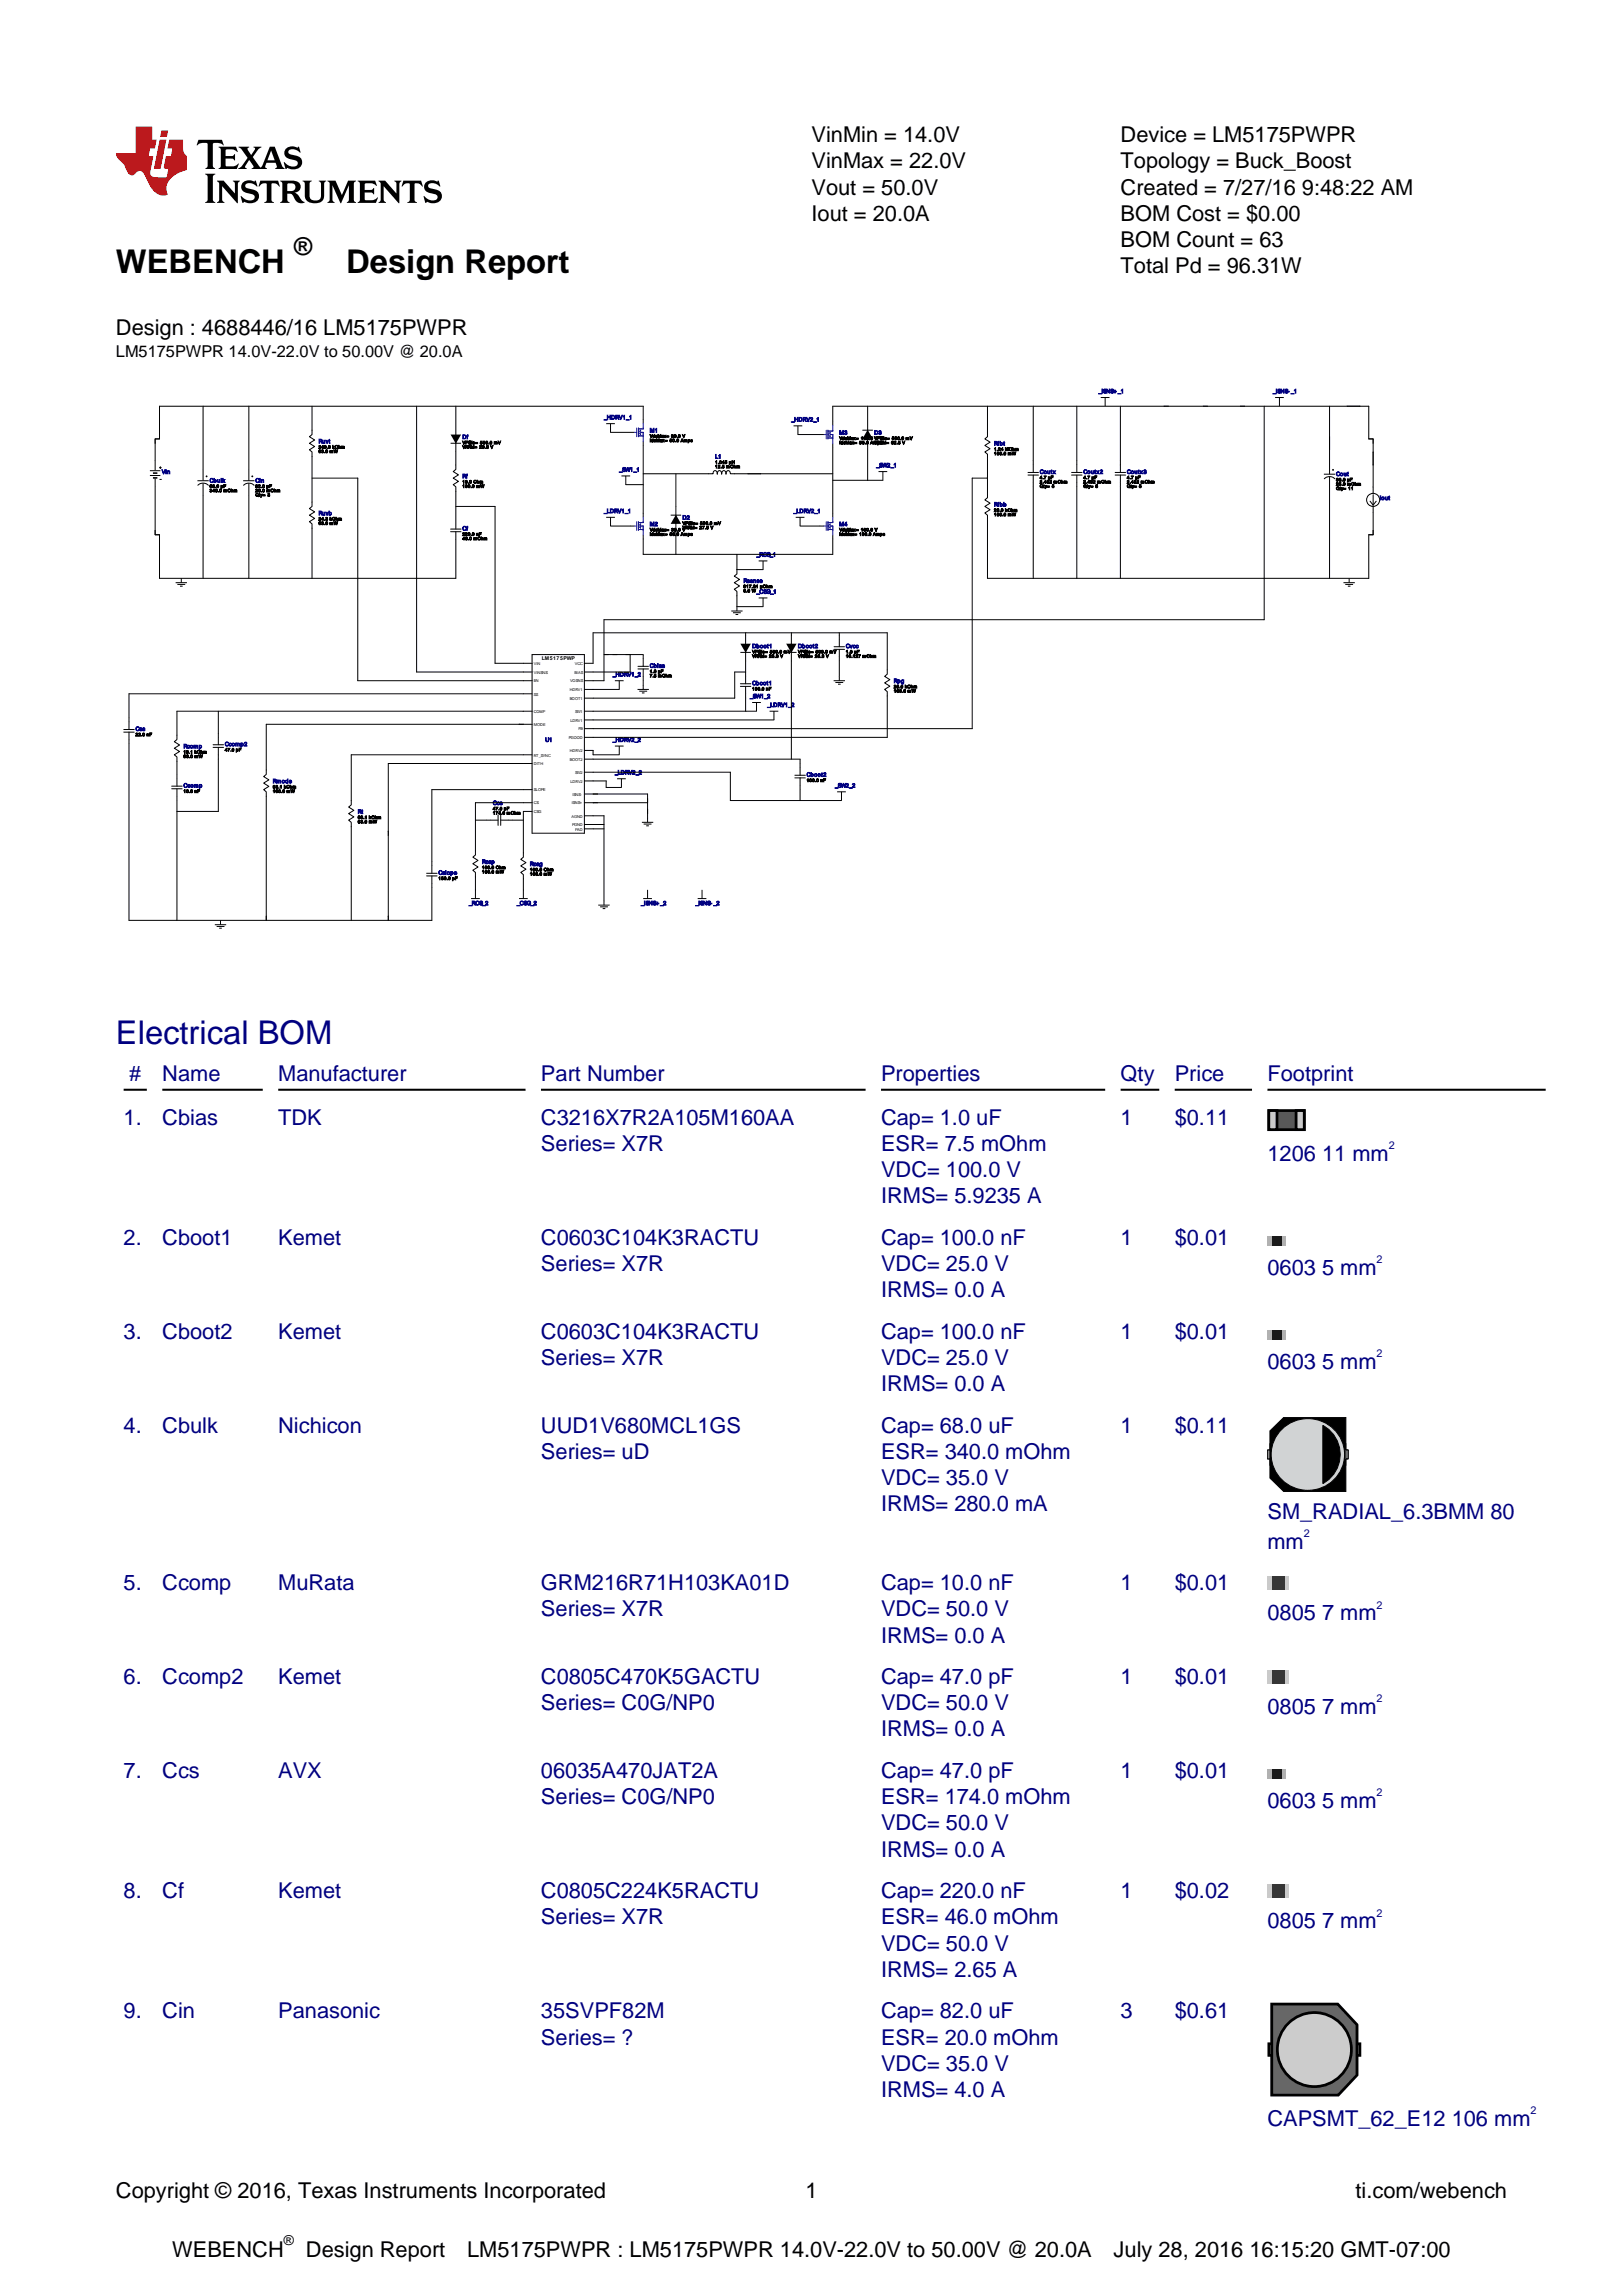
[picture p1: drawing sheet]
<svg xmlns="http://www.w3.org/2000/svg" width="210mm" height="297mm" viewBox="0 0 210 297" stroke-linecap="round" stroke-linejoin="round" font-family="sans-serif">
<defs><g id="words">
<g font-size="4.2">
<text x="15" y="35.3">WEBENCH</text>
<text x="44.8" y="35.3">Design Report</text>
</g>
<text font-size="4.2" fill="#000080" x="15" y="135">Electrical BOM</text>
<text font-size="3.2" x="38" y="33">®</text>
<g font-size="2.8">
<text x="105" y="18.4">VinMin = 14.0V</text>
<text x="105" y="21.8">VinMax = 22.0V</text>
<text x="145" y="18.4">Device = LM5175PWPR</text>
<text x="145" y="21.8">Topology = Buck_Boost</text>
<text x="105" y="25.2">Vout = 50.0V</text>
<text x="105" y="28.6">Iout = 20.0A</text>
<text x="145" y="25.2">Created = 7/27/16 9:48:22 AM</text>
<text x="145" y="28.6">BOM Cost = $0.00</text>
<text x="145" y="32">BOM Count = 63</text>
<text x="145" y="35.3">Total Pd = 96.31W</text>
<text x="15" y="43.4">Design : 4688446/16 LM5175PWPR</text>
<text x="15" y="284.4">Copyright © 2016, Texas Instruments Incorporated</text>
<text x="104.2" y="284.4">1</text>
<text x="175.4" y="284.4">ti.com/webench</text>
<text x="22.3" y="292">WEBENCH</text>
<text x="39.6" y="292">Design Report</text>
<text x="60.4" y="292">LM5175PWPR : LM5175PWPR 14.0V-22.0V to 50.00V @ 20.0A</text>
<text x="144.1" y="292">July 28, 2016 16:15:20 GMT-07:00</text>
</g>
<g font-size="2.8" fill="#000080">
<text x="16.7" y="139.9">#</text>
<text x="21" y="139.9">Name</text>
<text x="36" y="139.9">Manufacturer</text>
<text x="70" y="139.9">Part Number</text>
<text x="114" y="139.9">Properties</text>
<text x="145" y="139.9">Qty</text>
<text x="152" y="139.9">Price</text>
<text x="164" y="139.9">Footprint</text>
<text x="16" y="145.6">1.</text>
<text x="21" y="145.6">Cbias</text>
<text x="36" y="145.6">TDK</text>
<text x="70" y="145.6">C3216X7R2A105M160AA</text>
<text x="70" y="149">Series= X7R</text>
<text x="114" y="145.6">Cap= 1.0 uF</text>
<text x="114" y="149">ESR= 7.5 mOhm</text>
<text x="145" y="145.6">1</text>
<text x="152" y="145.6">$0.11</text>
<text x="114" y="152.3">VDC= 100.0 V</text>
<text x="114" y="155.7">IRMS= 5.9235 A</text>
<text x="164" y="150.2">1206 11 mm</text>
<text x="16" y="161.1">2.</text>
<text x="21" y="161.1">Cboot1</text>
<text x="36" y="161.1">Kemet</text>
<text x="70" y="161.1">C0603C104K3RACTU</text>
<text x="114" y="161.1">Cap= 100.0 nF</text>
<text x="145" y="161.1">1</text>
<text x="152" y="161.1">$0.01</text>
<text x="70" y="164.5">Series= X7R</text>
<text x="114" y="164.5">VDC= 25.0 V</text>
<text x="114" y="167.9">IRMS= 0.0 A</text>
<text x="164" y="165">0603 5 mm</text>
<text x="16" y="173.3">3.</text>
<text x="21" y="173.3">Cboot2</text>
<text x="36" y="173.3">Kemet</text>
<text x="70" y="173.3">C0603C104K3RACTU</text>
<text x="114" y="173.3">Cap= 100.0 nF</text>
<text x="145" y="173.3">1</text>
<text x="152" y="173.3">$0.01</text>
<text x="70" y="176.7">Series= X7R</text>
<text x="114" y="176.7">VDC= 25.0 V</text>
<text x="164" y="177.1">0603 5 mm</text>
<text x="16" y="185.4">4.</text>
<text x="21" y="185.4">Cbulk</text>
<text x="36" y="185.4">Nichicon</text>
<text x="70" y="185.4">UUD1V680MCL1GS</text>
<text x="114" y="180.1">IRMS= 0.0 A</text>
<text x="114" y="185.4">Cap= 68.0 uF</text>
<text x="145" y="185.4">1</text>
<text x="152" y="185.4">$0.11</text>
<text x="70" y="188.8">Series= uD</text>
<text x="114" y="188.8">ESR= 340.0 mOhm</text>
<text x="114" y="192.2">VDC= 35.0 V</text>
<text x="114" y="195.6">IRMS= 280.0 mA</text>
<text x="164" y="196.6">SM_RADIAL_6.3BMM 80</text>
<text x="164" y="200.4">mm</text>
<text x="16" y="205.8">5.</text>
<text x="21" y="205.8">Ccomp</text>
<text x="36" y="205.8">MuRata</text>
<text x="70" y="205.8">GRM216R71H103KA01D</text>
<text x="70" y="209.2">Series= X7R</text>
<text x="114" y="205.8">Cap= 10.0 nF</text>
<text x="114" y="209.2">VDC= 50.0 V</text>
<text x="145" y="205.8">1</text>
<text x="152" y="205.8">$0.01</text>
<text x="164" y="209.6">0805 7 mm</text>
<text x="114" y="212.6">IRMS= 0.0 A</text>
<text x="16" y="217.9">6.</text>
<text x="21" y="217.9">Ccomp2</text>
<text x="36" y="217.9">Kemet</text>
<text x="70" y="217.9">C0805C470K5GACTU</text>
<text x="70" y="221.3">Series= C0G/NP0</text>
<text x="114" y="217.9">Cap= 47.0 pF</text>
<text x="114" y="221.3">VDC= 50.0 V</text>
<text x="145" y="217.9">1</text>
<text x="152" y="217.9">$0.01</text>
<text x="164" y="221.8">0805 7 mm</text>
<text x="114" y="224.7">IRMS= 0.0 A</text>
<text x="16" y="230.1">7.</text>
<text x="21" y="230.1">Ccs</text>
<text x="36" y="230.1">AVX</text>
<text x="70" y="230.1">06035A470JAT2A</text>
<text x="70" y="233.5">Series= C0G/NP0</text>
<text x="114" y="230.1">Cap= 47.0 pF</text>
<text x="114" y="233.5">ESR= 174.0 mOhm</text>
<text x="145" y="230.1">1</text>
<text x="152" y="230.1">$0.01</text>
<text x="164" y="234">0603 5 mm</text>
<text x="114" y="236.9">VDC= 50.0 V</text>
<text x="16" y="245.7">8.</text>
<text x="21" y="245.7">Cf</text>
<text x="36" y="245.7">Kemet</text>
<text x="70" y="245.7">C0805C224K5RACTU</text>
<text x="114" y="240.3">IRMS= 0.0 A</text>
<text x="114" y="245.7">Cap= 220.0 nF</text>
<text x="145" y="245.7">1</text>
<text x="152" y="245.7">$0.02</text>
<text x="70" y="249">Series= X7R</text>
<text x="114" y="249">ESR= 46.0 mOhm</text>
<text x="164" y="249.5">0805 7 mm</text>
<text x="114" y="252.4">VDC= 50.0 V</text>
<text x="114" y="255.8">IRMS= 2.65 A</text>
<text x="16" y="261.2">9.</text>
<text x="21" y="261.2">Cin</text>
<text x="36" y="261.2">Panasonic</text>
<text x="70" y="261.2">35SVPF82M</text>
<text x="114" y="261.2">Cap= 82.0 uF</text>
<text x="145" y="261.2">3</text>
<text x="152" y="261.2">$0.61</text>
<text x="70" y="264.6">Series= ?</text>
<text x="114" y="264.6">ESR= 20.0 mOhm</text>
<text x="114" y="268">VDC= 35.0 V</text>
<text x="114" y="271.4">IRMS= 4.0 A</text>
<text x="164" y="275.1">CAPSMT_62_E12 106 mm</text>
</g>
<text font-size="2.1" x="15" y="46.2">LM5175PWPR 14.0V-22.0V to 50.00V @ 20.0A</text>
<text font-size="1.8" x="36.7" y="290.6">®</text>
<g font-size="1.4" fill="#000080">
<text x="179.7" y="148.7">2</text>
<text x="178.1" y="163.5">2</text>
<text x="178.1" y="175.7">2</text>
<text x="168.7" y="198.9">2</text>
<text x="178.1" y="208.2">2</text>
<text x="178.1" y="220.3">2</text>
<text x="178.1" y="232.5">2</text>
<text x="178.1" y="248">2</text>
<text x="198" y="273.6">2</text>
</g>
<g font-size=".7" fill="#000080">
<text x="142.1" y="50.9">_ISNS+ _1</text>
<text x="164.7" y="50.9">_ISNS- _1</text>
<text x="41.2" y="57.4">Ruvt</text>
<text x="59.8" y="56.8">Df</text>
<text x="78.2" y="54.3">_HDRV1_1</text>
<text x="84.1" y="56">M1</text>
<text x="92.5" y="59.3">L1</text>
<text x="102.4" y="54.5">_HDRV2_1</text>
<text x="108.6" y="56.2">M3</text>
<text x="113.1" y="56.2">D3</text>
<text x="128.6" y="57.6">Rfbt</text>
<text x="20.9" y="61.3">Vin</text>
<text x="27.1" y="62.4">Cbulk</text>
<text x="33" y="62.4">Cin</text>
<text x="59.8" y="61.9">Rf</text>
<text x="80.1" y="61">_SW1_1</text>
<text x="113.4" y="60.5">_SW2_1</text>
<text x="128.6" y="65.5">Rfbb</text>
<text x="134.5" y="61.3">Coutx</text>
<text x="140.2" y="61.3">Coutx2</text>
<text x="145.8" y="61.3">Coutx3</text>
<text x="172.9" y="61.6">Cout</text>
<text x="178.5" y="64.7">Iout</text>
<text x="41.2" y="66.7">Ruvb</text>
<text x="59.8" y="68.6">Cf</text>
<text x="78.2" y="66.4">_LDRV1_1</text>
<text x="84.1" y="68.1">M2</text>
<text x="88.3" y="67.2">D2</text>
<text x="102.7" y="66.4">_LDRV2_1</text>
<text x="108.6" y="68.1">M4</text>
<text x="96.2" y="75.4">Rsense</text>
<text x="97.9" y="76.8">_CSG_1</text>
<text x="97.9" y="72">_RCS_1</text>
<text x="97.3" y="83.9">Dboot1</text>
<text x="103.2" y="83.9">Dboot2</text>
<text x="109.4" y="83.9">Cvcc</text>
<text x="79.3" y="87.5">_HDRV1_2</text>
<text x="84.1" y="86.4">Cbias</text>
<text x="97.3" y="88.7">Cboot1</text>
<text x="115.6" y="88.4">Rpg</text>
<text x="17.5" y="94.6">Css</text>
<text x="70.5" y="96">U1</text>
<text x="79.3" y="96">_HDRV2_2</text>
<text x="97" y="90.3">_SW1_2</text>
<text x="99.3" y="91.5">_LDRV1_2</text>
<text x="23.7" y="101.9">Ccomp</text>
<text x="23.7" y="96.8">Rcomp</text>
<text x="29.1" y="96.6">Ccomp2</text>
<text x="35.3" y="101.3">Rmode</text>
<text x="79.6" y="100.2">_LDRV2_2</text>
<text x="104.4" y="100.5">Cboot2</text>
<text x="108" y="101.9">_SW2_2</text>
<text x="46.3" y="105.3">Rt</text>
<text x="63.8" y="104.2">Ccs</text>
<text x="56.7" y="113.2">Cslope</text>
<text x="62.4" y="111.8">Rcsp</text>
<text x="68.6" y="112.1">Rcsg</text>
<text x="60.7" y="117.1">_RCS_2</text>
<text x="66.9" y="117.1">_CSG_2</text>
<text x="82.9" y="117.1">_ISNS+ _2</text>
<text x="90" y="117.1">_ISNS- _2</text>
</g>
<text font-size=".7" x="70.1" y="85.4">LM5175PWP</text>
<g font-size=".6">
<text x="41.2" y="58">249.0 kOhm</text>
<text x="41.2" y="58.6">63.0 mW</text>
<text x="59.8" y="57.5">VF@Io= 500.0 mV</text>
<text x="59.8" y="58">VRRM= 28.6 V</text>
<text x="84.1" y="56.6">VdsMax= 30.0 V</text>
<text x="84.1" y="57.2">IdsMax= 50.0 Amps</text>
<text x="108.6" y="56.9">VdsMax= 100.0 V</text>
<text x="108.6" y="57.5">IdsMax= 50.0 Amps</text>
<text x="113.1" y="56.9">VF@Io= 500.0 mV</text>
<text x="113.1" y="57.5">VRRM= 62.5 V</text>
<text x="128.6" y="58.3">1.24 MOhm</text>
<text x="128.6" y="58.9">100.0 mW</text>
<text x="27.1" y="63.1">68.0 µF</text>
<text x="27.1" y="63.7">340.0 mOhm</text>
<text x="33" y="63.1">82.0 µF</text>
<text x="33" y="63.7">20.0 mOhm</text>
<text x="33" y="64.2">Qty= 3</text>
<text x="59.8" y="62.6">10.0 Ohm</text>
<text x="59.8" y="63.1">100.0 mW</text>
<text x="92.5" y="60">1.045 µH</text>
<text x="92.5" y="60.6">12.5 mOhm</text>
<text x="134.5" y="62">4.7 µF</text>
<text x="134.5" y="62.6">2.482 mOhm</text>
<text x="134.5" y="63.1">Qty= 5</text>
<text x="140.2" y="62">4.7 µF</text>
<text x="140.2" y="62.6">2.482 mOhm</text>
<text x="140.2" y="63.1">Qty= 5</text>
<text x="145.8" y="62">4.7 µF</text>
<text x="145.8" y="62.6">2.482 mOhm</text>
<text x="145.8" y="63.1">Qty= 5</text>
<text x="172.9" y="62.3">33.0 µF</text>
<text x="172.9" y="62.8">25.0 mOhm</text>
<text x="172.9" y="63.4">Qty= 11</text>
<text x="41.2" y="67.3">24.3 kOhm</text>
<text x="41.2" y="67.9">63.0 mW</text>
<text x="59.8" y="69.3">220.0 nF</text>
<text x="59.8" y="69.9">46.0 mOhm</text>
<text x="84.1" y="68.8">VdsMax= 30.0 V</text>
<text x="84.1" y="69.3">IdsMax= 56.0 Amps</text>
<text x="88.3" y="67.9">VF@Io= 500.0 mV</text>
<text x="88.3" y="68.5">VRRM= 27.5 V</text>
<text x="108.6" y="68.8">VdsMax= 100.0 V</text>
<text x="108.6" y="69.3">IdsMax= 100.0 Amps</text>
<text x="128.6" y="66.2">20.0 kOhm</text>
<text x="128.6" y="66.8">100.0 mW</text>
<text x="96.2" y="76.1">817.31 µOhm</text>
<text x="96.2" y="76.6">0.0 W</text>
<text x="84.1" y="87.1">1.0 µF</text>
<text x="84.1" y="87.6">7.5 mOhm</text>
<text x="97.3" y="89.3">100.0 nF</text>
<text x="97.3" y="84.5">VF@Io= 500.0 mV</text>
<text x="97.3" y="85.1">VRRM= 25.3 V</text>
<text x="103.2" y="84.5">VF@Io= 500.0 mV</text>
<text x="103.2" y="85.1">VRRM= 25.3 V</text>
<text x="109.4" y="84.5">1.0 µF</text>
<text x="109.4" y="85.1">10.127 mOhm</text>
<text x="115.6" y="89.1">20.0 kOhm</text>
<text x="115.6" y="89.6">100.0 mW</text>
<text x="17.5" y="95.3">22.0 nF</text>
<text x="23.7" y="97.5">19.1 kOhm</text>
<text x="23.7" y="98.1">63.0 mW</text>
<text x="29.1" y="97.2">47.0 pF</text>
<text x="104.4" y="101.2">100.0 nF</text>
<text x="23.7" y="102.6">10.0 nF</text>
<text x="35.3" y="102">93.1 kOhm</text>
<text x="35.3" y="102.6">100.0 mW</text>
<text x="46.3" y="106">68.1 kOhm</text>
<text x="46.3" y="106.5">63.0 mW</text>
<text x="63.8" y="104.8">47.0 pF</text>
<text x="63.8" y="105.4">174.0 mOhm</text>
<text x="56.7" y="113.9">150.0 pF</text>
<text x="62.4" y="112.5">100.0 Ohm</text>
<text x="62.4" y="113">100.0 mW</text>
<text x="68.6" y="112.7">100.0 Ohm</text>
<text x="68.6" y="113.3">100.0 mW</text>
</g>
<g font-size=".5">
<text x="69.1" y="88.3">EN</text>
<text x="69.1" y="86.1">VIN</text>
<text x="69.1" y="87.2">VINSNS</text>
<text x="73.7" y="89.4">HDRV1</text>
<text x="73.8" y="88.3">VOSNS</text>
<text x="74.4" y="87.2">BIAS</text>
<text x="74.4" y="86.1">VCC</text>
<text x="69.1" y="94">MODE</text>
<text x="69.1" y="90">SS</text>
<text x="69.1" y="92.3">COMP</text>
<text x="73.6" y="95.6">PGOOD</text>
<text x="73.7" y="90.6">BOOT1</text>
<text x="73.8" y="93.4">LDRV1</text>
<text x="74.4" y="92.3">SW1</text>
<text x="74.8" y="94.5">FB</text>
<text x="69.1" y="99">DITH</text>
<text x="69.1" y="97.9">RT_SYNC</text>
<text x="73.7" y="97.3">HDRV2</text>
<text x="73.7" y="98.5">BOOT2</text>
<text x="73.8" y="101.3">LDRV2</text>
<text x="74.4" y="100.2">SW2</text>
<text x="69.1" y="102.4">SLOPE</text>
<text x="69.1" y="105.2">CSG</text>
<text x="69.1" y="104.1">CS</text>
<text x="73.9" y="105.8">AGND</text>
<text x="74" y="104.1">ISNS+</text>
<text x="74" y="106.9">PGND</text>
<text x="74.1" y="103">ISNS-</text>
<text x="74.4" y="107.5">PAD</text>
</g>
</g></defs>
<path d="M55.2 23.5a.81 .81 0 0 0-.3 .9 .81 .81 0 0 0 .8 .6l.7 .2 .2 .3a.65 .65 0 0 1-1 .4l-.3-.1-.4-.5-.1 .1 .2 .9h.2l.1-.2a1.41 1.41 0 0 0 1.8-.4 .87 .87 0 0 0-.8-1.2l-.7-.2-.2-.2a.57 .57 0 0 1 .8-.4l.7 .5 .1-.1-.2-.7h-.2v.1a1.29 1.29 0 0 0-1.4 0zM52.2 23.4l-.2 .7v.1a.78 .78 0 0 1 1-.5v2.1v.2l-.3 .2v.1h1.2v-.1l-.2-.2-.1-.2 .1-2.1a.83 .83 0 0 1 .9 .5l.1-.1-.2-.7zM49 23.4l.2 .3 .1 .1v2l-.1 .2-.2 .2v.1h.9v-.1l-.2-.2-.1-.2 .1-1.7 1.9 2.2h.1v-2.5l.2-.4h-.9l.3 .2v1.4l-1.5-1.6zM46.3 23.4v.1l.2 .1 .1 .2v2l-.1 .2-.2 .2v.1h2.3l.3-.7-.1-.1a1.45 1.45 0 0 1-1.6 .4v-1h.9l.2 .2h.1v-.8h-.1l-.2 .3h-.9v-.8a1.59 1.59 0 0 1 1.5 .3l.1-.1-.3-.6zM42.4 23.4v.1l.2 .1 .1 .2v2l-.1 .2-.2 .3h.9l-.3-.3v-.2v-1.8l1.1 2.3 1-2.3v1.8v.2l-.2 .3h1.2v-.1l-.3-.2v-.2v-2v-.2l.3-.1v-.1h-1.1l-.8 1.8-.8-1.8zM39.2 23.4v.1l.2 .1v.2v1.5a1.24 1.24 0 0 0 1.7 1 .9 .9 0 0 0 .8-1l.1-1.7 .2-.2h-1v.1l.3 .1v.2v1.5a.76 .76 0 0 1-.6 .7 .76 .76 0 0 1-.8-.4v-1.8v-.2l.2-.1v-.1zM37.2 23.8a1.01 1.01 0 0 1 1 .1 .52 .52 0 0 1 0 .6 .52 .52 0 0 1-.5 .2h-.5zM36.3 23.4v.1l.2 .1v.2v2v.2l-.2 .2v.1h1.2v-.1l-.3-.2v-.9a.71 .71 0 0 1 .9 .6 .83 .83 0 0 0 1.3 .4 1.13 1.13 0 0 1-.7-.7l-.2-.2-.4-.3a.78 .78 0 0 0 .7-.4 .78 .78 0 0 0-.1-.9l-.6-.2zM33.7 23.4l-.2 .7v.1a.78 .78 0 0 1 1-.5v2.1v.2l-.3 .2v.1h1.2v-.1l-.2-.2-.1-.2 .1-2.1a.83 .83 0 0 1 .9 .5l.1-.1-.2-.7zM31.5 23.5a.81 .81 0 0 0-.3 .9 .81 .81 0 0 0 .8 .6l.8 .2 .2 .3a.65 .65 0 0 1-1 .4l-.3-.1-.5-.5-.1 .1 .3 .9h.1l.1-.2a1.41 1.41 0 0 0 1.9-.4 .87 .87 0 0 0-.9-1.2l-.7-.2-.2-.2a.57 .57 0 0 1 .9-.4l.6 .5 .1-.1-.2-.7h-.1l-.1 .1a1.29 1.29 0 0 0-1.4 0zM28.1 23.4l.2 .3 .1 .1v2l-.1 .2-.2 .2v.1h.9v-.1l-.2-.2-.1-.2 .1-1.7 1.9 2.2h.1v-2.5l.2-.4h-.9l.3 .2v1.4l-1.5-1.6zM26.6 22.5v.1l.2 .1 .1 .3v2.8l-.1 .2-.2 .2v.1h1.3v-.1l-.3-.2-.1-.2v-2.8l.1-.3 .3-.1v-.1zM37.1 19.2a.81 .81 0 0 0-.3 .9 .81 .81 0 0 0 .8 .5l.7 .2 .2 .3a.64 .64 0 0 1-.9 .4l-.3-.1-.5-.4h-.1l.2 .9h.2l.1-.2a1.4 1.4 0 0 0 1.8-.4 .87 .87 0 0 0-.8-1.2l-.7-.2-.2-.2a.57 .57 0 0 1 .8-.4l.7 .5 .1-.1-.2-.7h-.2v.1a1.28 1.28 0 0 0-1.4 .1zM35.1 19.5l.4 1.2h-.9zM30.9 19v.1l.4 .3 .7 1-.6 1-.2 .2-.4 .2v.1h1.1l-.2-.3 .5-.9 .6 .9-.2 .2v.1h1.9l-.2-.3 .2-.5h1.2l.1 .5-.2 .3h1.2l-.3-.5-1-2.4h-.6l-.9 2.3-.3 .4-1-1.4 .6-.9 .5-.3v-.1h-1l.2 .2-.5 .9-.5-.8 .2-.3zM28.3 19v.1l.2 .1 .1 .3v1.9l-.1 .2-.2 .2v.1h2.3l.3-.7-.1-.1a1.45 1.45 0 0 1-1.6 .4v-1l.9 .1 .2 .2h.1v-.8h-.1l-.2 .2h-.9v-.8a1.58 1.58 0 0 1 1.5 .3l.1-.1-.3-.6zM25.7 18.1l-.3 .7h.1a1.15 1.15 0 0 1 1.3-.3l.1 2.9-.1 .2-.2 .2v.1h1.2v-.1l-.2-.2-.1-.2v-2.7l.1-.2h.2a1.06 1.06 0 0 1 1.1 .3h.1l-.3-.7z" fill="#000"/>
<path d="M20.9 16.9l-.2 .8h.9l.2-.8zM20.7 18.1l-.8 3.8h.9l.7-3.8zM17.6 16.4v3.4h-2.6a2.07 2.07 0 0 0 .9 1.4l.4 .6a1.11 1.11 0 0 0 .8 .9l.3-.1a.73 .73 0 0 1 .6-.4 .73 .73 0 0 1 .7 .4l.2 .4a3.4 3.4 0 0 0 1.8 2.2 1.3 1.3 0 0 0 1 0 1.84 1.84 0 0 1 .8-2.4l.8-.5 .9-.3v-1.8a1.13 1.13 0 0 1-.5-1v-1.1h-1.8l-.2 1.1h.6l-.2 1h-.6l-.3 1.2a.38 .38 0 0 0 .2 .5h.4l-.2 1.1a4 4 0 0 1-2-.2 1.19 1.19 0 0 1-.1-1l.3-1.6h-.6l.2-1h.6l.3-1.1h-.6v-1.7z" fill="#f00000"/>
<g fill="none" stroke="#000" stroke-width=".13">
<path d="M26.3 52.6v9.6M32.2 52.6v9.6M40.4 52.6v3.6l-.4 .3 .7 .4-.7 .5 .7 .4-.7 .4 .4 .3v7l-.4 .3 .7 .4-.7 .5 .7 .4-.7 .4 .4 .3v7M53.9 52.6v34.4h14.9M58.3 57.4h1.4M59 52.6v8.1l-.4 .3 .7 .5-.7 .4 .7 .4-.7 .4 .4 .3v5.5M78.4 54.8h1.2M79 54.8v1.2h3.1M83.2 54.8v-2.2h-62.6v4.2h-.5v4.1M83.2 57.1v9.8M102.7 55.1h1.1M103.2 55.1v1.1h3.4"/>
<path d="M107.8 55.1v-2.5h69.3v4.2h.6v7M107.8 57.4v9.5M111.6 55.7h1.3M112.3 52.6v9.6M127.8 52.6v3.9l-.4 .3 .7 .4-.7 .4 .7 .5-.7 .4 .4 .3v5.6l-.4 .3 .7 .4-.7 .4 .7 .5-.7 .4 .4 .3v8.1h49.3v-5.6h.6v-3.7M133.7 52.6v8.5M139.3 52.6v8.5M142.4 51.4h1.2M143 51.4v1.2M145 52.6v8.5M163.6 52.6v27.6h-85.4v7.9h-2.6M165 51.4h1.1"/>
<path d="M165.5 51.4v1.2M172 52.6v8.8M19.4 60.9h1.4M19.4 61.5h1.4M19.8 61.9h.6M19.8 61.2h.6M19.8 61.3h.6M19.8 61.8h.6M20.1 61.9v7.3h.5v5.6h38.4v-6M20.6 60.5h.3M20.6 62h.3M20.8 60.4v.3"/>
<path d="M22.7 75.4h1.5M22.9 75.6h1.1M23.3 75.9h.3M23.5 74.8v.6M25.5 62.2h1.5M25.6 62.8a.95 .95 0 0 1 1.4 0M26.3 62.6v12.2M26.6 61.6h.2M26.7 61.5v.3M31.5 62.2h1.4M31.5 62.8a.95 .95 0 0 1 1.4 0M32.2 62.6v12.2"/>
<path d="M32.5 61.6h.3M32.6 61.5v.3M40.4 61.9h5.9v26.2h22.5M58.3 68.5h1.4M58.3 68.8h1.4M59 65.5h5.1v20.3h4.7M78.4 66.9h1.2M79 66.9v1.2h3.1M80.4 61.6h1.1M81 61.6v1.1h2.2M83.2 61.3h9l.2-.3 .1-.1 .2 .1 .1 .3 .1-.3 .2-.1 .2 .1 .1 .3 .1-.3 .2-.1 .1 .1 .1 .3 .2-.3 .1-.1 .2 .1 .1 .3h13.3M83.2 69.2v2.5h24.6v-2.5"/>
<path d="M86.8 66.7h1.3M87.5 61.3v10.4M94.6 79.1h1.5M94.8 79.3h1.1M95.2 79.5h.3M95.3 71.7v2M95.3 73.7v.6l-.3 .3 .7 .4-.7 .4 .7 .4-.7 .5 .3 .2v2.6M98.2 77.4h1.1M98.2 72.6h1.1M98.7 72.6v1.1h-3.4M98.7 77.4v1.1h-3.4M103 66.9h1.1"/>
<path d="M103.5 66.9v1.2h3.1M113.7 61h1.1M114.2 61v1.2h-6.4M127.8 61.9h-2v32.4h-50.2M133 61.1h1.4M133 61.5h1.4M133.7 61.5v13.3M138.7 61.1h1.3M138.7 61.5h1.3M139.3 61.5v13.3M144.3 61.1h1.3M144.3 61.5h1.3"/>
<path d="M145 61.5v13.3M171.3 61.4h1.5M171.4 62a.95 .95 0 0 1 1.3 0M172 61.7v13.1M172.4 60.8h.2M172.5 60.7v.2M173.8 75.4h1.5M174.1 75.6h1M174.4 75.9h.3M174.6 74.8v.6M177.3 64.9l.4 .5M177.7 63.8a.85 .85 0 0 0-.9 .9 .85 .85 0 0 0 .9 .8"/>
<path d="M177.7 63.8a.85 .85 0 0 1 .8 .9 .85 .85 0 0 1-.8 .8M177.7 64v1.4M178.1 64.9l-.4 .5M16 94.4h1.4M16 94.7h1.4M16.7 94.7v24.4h39.2v-5.7M27.6 96.4h1.3M27.6 96.7h1.3M28.3 92v4.4M28.3 96.7v8.3h-5.4M68.8 92h-45.9v3.7l-.3 .3 .6 .4-.6 .4 .6 .5-.6 .4 .3 .3v3.7M68.8 97.7h-23.4v6.5l-.3 .2 .7 .5-.7 .4 .7 .4-.7 .4 .3 .3v12.7"/>
<path d="M68.8 93.7h-34.3v6.5l-.4 .3 .7 .4-.7 .4 .7 .5-.7 .4 .4 .3v16.6M68.8 89.8h-52.1v4.6M68.8 84.7h6.8v23.1h-6.8zM68.8 98.8h-18.6v20.3M75.6 85.8h1.1v-3.9h38.1v5.3l-.3 .3 .6 .5-.6 .4 .6 .4-.6 .4 .3 .3v5.9h-39.2M75.6 98.2h27.9v2.1M75.6 99.9h18.9v3.7h14.4v-1.1M78.2 84.7h5v1.5M79.6 88.1h1.1M79.6 96.6h1.1M80.1 88.1v1.1h-4.5M80.1 96.6v1.1h-3.4v-.6h-1.1"/>
<path d="M81.5 84.7v2.3h-5.9M82.5 89.2h1.5M82.5 86.2h1.4M82.5 86.6h1.4M82.7 89.4h1M83.1 89.7h.3M83.2 86.6v2.6M95.8 88.5h1.4M95.8 88.8h1.4M95.8 84.4h1.4M96.5 81.9v6.6M96.5 87h-1.4v3.3h-19.5"/>
<path d="M96.5 88.8v3.2M97.3 90.9h1.1M97.9 90.9v1.1h-22.3M99.6 92h1.1M100.1 92v1.2h-24.5M101.7 84.4h1.4M102.4 81.9v16.3M107.9 88.1h1.4M107.9 83.7h1.4M107.9 84h1.4M108.1 88.3h1M108.4 88.5h.4"/>
<path d="M108.6 81.9v1.8M108.6 84v4.1M22.2 101.7h1.4M22.2 102.1h1.4M22.9 102.1v17M27.8 119.7h1.5M28 119.9h1M28.5 119.1v.6M55.2 113h1.4M55.2 113.4h1.4M61 116.3h1.1M64.4 106.1h-2.9"/>
<path d="M64.4 105.5v1.3M64.8 106.1h2.9M64.8 105.5v1.3M67.2 116.3h1.1M68.8 105h-1.1v5.9l-.3 .3 .7 .4-.7 .5 .7 .4-.7 .4 .3 .3v3.1M68.8 103.9h-7.3v6.7l-.3 .3 .7 .5-.7 .4 .7 .4-.7 .4 .3 .3v3.4M68.8 102.2h-12.9v10.8M75.6 105.6h2.6v11.5M75.6 102.8h8.2v3.6M75.6 103.9h8.2M75.6 106.7h2.6M75.6 107.3h2.6"/>
<path d="M77.4 117.1h1.5M77.6 117.4h1.1M78 117.6h.3M79.8 100.8h1.2M80.4 100.8v1.1h-2v-.8h-2.8M83.1 106.4h1.4M83.2 116.3h1.2M83.3 106.6h1M83.6 106.9h.4M83.8 115.2v1.1M90.3 116.3h1.1M90.8 115.2v1.1"/>
<path d="M102.8 100.3h1.4M102.8 100.7h1.4M103.5 100.7v2.9M108.3 102.5h1.1M28.4 120.1h.3"/>
</g>
<path d="M58.3 56.2h1.4l-.7 1.2zM112.3 55.6l.6 1.2h-1.3zM87.5 66.6l.6 1.2h-1.3zM95.8 83.3h1.4l-.7 1.2zM101.7 83.3h1.4l-.7 1.2z" fill="#000"/>
<g fill="none" stroke="#00f" stroke-width=".13">
<path d="M82.1 56h.3M82.4 55.4v1.1M82.6 55.4v1.1M82.6 56.4h.6M82.6 56l.3-.3v.5zM82.9 56h.3v1.1M83.2 54.8v.7h-.6M106.6 56.2h.3M106.9 55.7v1.1M107.1 55.7v1.1M107.1 56.7h.7M107.1 56.2l.3-.2v.5z"/>
<path d="M107.4 56.2h.4v1.2M107.8 55.1v.7h-.7M82.1 68.1h.3M82.4 67.5v1.1M82.6 67.5v1.1M82.6 68.1l.3-.3v.6zM82.6 68.5h.6M82.9 68.1h.3v1.1M83.2 66.9v.7h-.6M106.6 68.1h.3M106.9 67.5v1.1M107.1 68.5h.7"/>
<path d="M107.1 67.5v1.1M107.1 68.1l.3-.3v.6zM107.4 68.1h.4v1.1M107.8 66.9v.7h-.7"/>
</g>
<path d="M16 141h3M21 141h13M36 141h32M70 141h42M114 141h29M145 141h5M152 141h10M164 141h36" fill="none" stroke="#000" stroke-width=".26"/>
<path d="M164.2 143.7h4.6v2.5h-4.6z" fill="#5b5b5b"/>
<path d="M164.2 143.7h4.6v2.5h-4.6z" fill="none" stroke="#000" stroke-width=".35"/>
<path d="M164.2 143.7h1v2.5h-1z" fill="#c6c6c6"/>
<path d="M164.2 143.7h1v2.5h-1z" fill="none" stroke="#000" stroke-width=".35"/>
<path d="M167.7 143.7h1.1v2.5h-1.1z" fill="#c6c6c6"/>
<path d="M167.7 143.7h1.1v2.5h-1.1z" fill="none" stroke="#000" stroke-width=".35"/>
<path d="M164 160h2.4v1.2h-2.4z" fill="#b3b3b3"/>
<path d="M164.6 160h1.2v1.2h-1.2z" fill="#1a1a1a"/>
<path d="M164 172.1h2.4v1.3h-2.4z" fill="#b3b3b3"/>
<path d="M164.6 172.1h1.2v1.3h-1.2z" fill="#1a1a1a"/>
<path d="M164.3 185.2l1.8-1.8h8v9.6h-8l-1.8-1.7z" fill="#000"/>
<path d="M164.3 185.2l1.8-1.8h8v9.6h-8l-1.8-1.7z" fill="none" stroke="#010101" stroke-width=".13"/>
<path d="M165.6 185.2a4.7 4.7 0 0 1 6.6-.6 4.7 4.7 0 0 1 .7 6.6 4.7 4.7 0 0 1-6.6 .6 4.7 4.7 0 0 1-.7-6.6z" fill="#d1d3d4"/>
<path d="M164.3 186.8v2.9M164.3 187.6h-.3v1.2h.3M165.6 185.2a4.7 4.7 0 0 1 6.6-.6 4.7 4.7 0 0 1 .7 6.6 4.7 4.7 0 0 1-6.6 .6 4.7 4.7 0 0 1-.7-6.6zM171.2 184.5a4.3 4.3 0 0 1 0 7.5zM174.1 186.8v2.9M174.1 187.6h.3v1.2h-.3" fill="none" stroke="#010101" stroke-width=".13"/>
<path d="M171.2 184.5v7.5" fill="none" stroke="#000" stroke-width=".13"/>
<path d="M171.2 184.5a4.3 4.3 0 0 1 0 7.5z" fill="#000"/>
<path d="M164 187.6h.3v1.2h-.3z" fill="#fbcc34"/>
<path d="M164 187.6h.3v1.2h-.3z" fill="none" stroke="#010101" stroke-width=".13"/>
<path d="M174.1 187.6h.3v1.2h-.3z" fill="#fbcc34"/>
<path d="M174.1 187.6h.3v1.2h-.3z" fill="none" stroke="#010101" stroke-width=".13"/>
<path d="M164 204h2.8v1.8h-2.8z" fill="#cbcbcb"/>
<path d="M164.6 204h1.6v1.8h-1.6z" fill="#363636"/>
<path d="M164 216.2h2.8v1.7h-2.8z" fill="#cbcbcb"/>
<path d="M164.6 216.2h1.6v1.7h-1.6z" fill="#363636"/>
<path d="M164 229h2.4v1.2h-2.4z" fill="#b3b3b3"/>
<path d="M164.6 229h1.2v1.2h-1.2z" fill="#1a1a1a"/>
<path d="M164 243.9h2.8v1.8h-2.8z" fill="#cbcbcb"/>
<path d="M164.6 243.9h1.6v1.8h-1.6z" fill="#363636"/>
<path d="M164.2 264.5h11.8v1.5h-11.8z" fill="#ccc"/>
<path d="M164.2 264.5h11.8v1.5h-11.8z" fill="none" stroke="#000" stroke-width=".35"/>
<path d="M164.5 259.4h8.6l2.5 2.6v6.5l-2.4 2.6h-8.7z" fill="#666"/>
<path d="M164.5 259.4h8.6l2.5 2.6v6.5l-2.4 2.6h-8.7z" fill="none" stroke="#000" stroke-width=".35"/>
<circle cx="170.1" cy="265.2" r="4.8" fill="#ccc"/>
<circle cx="170.1" cy="265.2" r="4.8" fill="none" stroke="#000" stroke-width=".35"/>
<use href="#words"/>
</svg>
